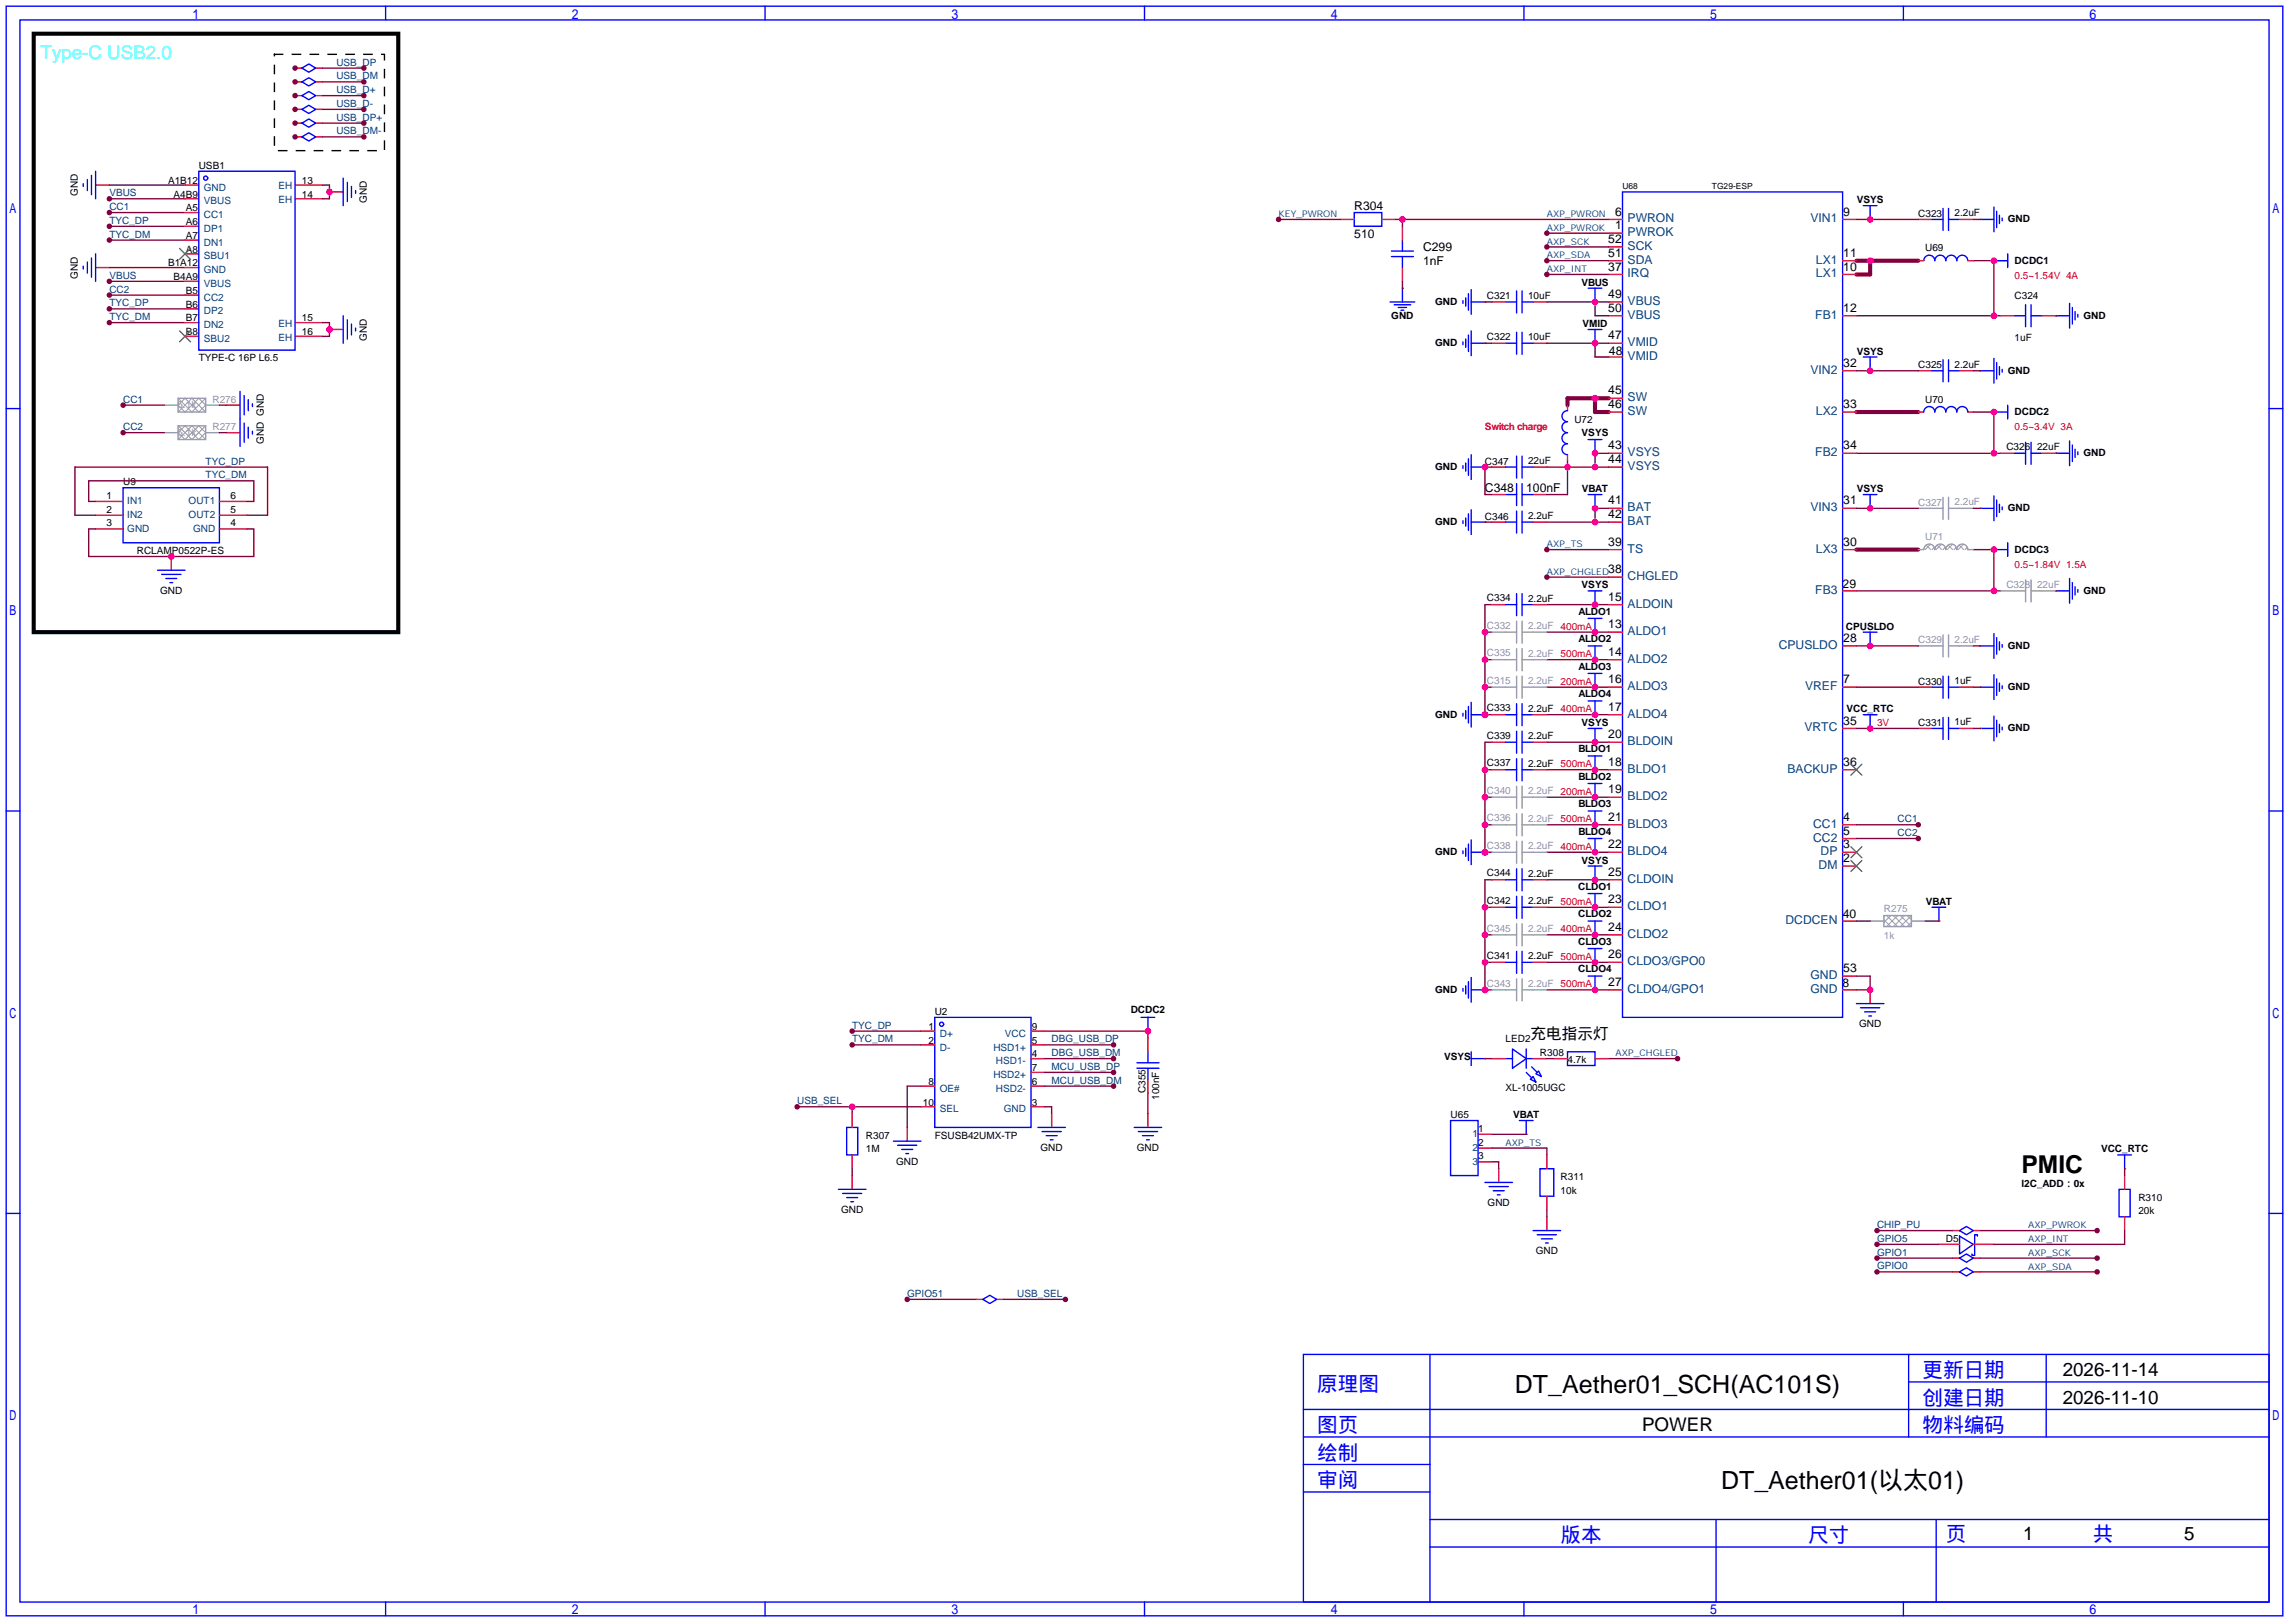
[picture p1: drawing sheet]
<svg xmlns="http://www.w3.org/2000/svg" width="423mm" height="299mm" viewBox="0 0 423 299" stroke-linecap="round" stroke-linejoin="round" font-family="sans-serif">
<defs><g id="words">
<g font-size="4.6">
<text x="279.7" y="257.2">DT_Aether01_SCH(AC101S)</text>
<text x="317.8" y="275">DT_Aether01(以太01)</text>
</g>
<text font-size="4.5" x="373.3" y="216.6">PMIC</text>
<g font-size="3.8" fill="#00f">
<text x="243.2" y="256.8">原理图</text>
<text x="355" y="254.3">更新日期</text>
<text x="355" y="259.3">创建日期</text>
<text x="243.2" y="269.5">绘制</text>
<text x="243.2" y="264.4">图页</text>
<text x="355" y="264.4">物料编码</text>
<text x="243.2" y="274.6">审阅</text>
<text x="288.2" y="284.7">版本</text>
<text x="333.9" y="284.7">尺寸</text>
<text x="359.3" y="284.5">页</text>
<text x="386.5" y="284.5">共</text>
</g>
<text font-size="3.5" fill="#0ff" x="7.5" y="10.8">Type-C USB2.0</text>
<g font-size="3.5">
<text x="380.9" y="254">2026-11-14</text>
<text x="380.9" y="259.1">2026-11-10</text>
<text x="303.2" y="264.2">POWER</text>
<text x="373.6" y="284.3">1</text>
<text x="403.3" y="284.3">5</text>
</g>
<text font-size="2.9" x="282.6" y="191.8">充电指示灯</text>
<g font-size="2.2">
<text x="250.1" y="38.8">R304</text>
<text x="298.2" y="39.8">6</text>
<text x="340.4" y="39.8">9</text>
<text x="250.1" y="43.9">510</text>
<text x="262.8" y="46.4">C299</text>
<text x="297" y="47.4">51</text>
<text x="297" y="44.9">52</text>
<text x="298.2" y="42.3">1</text>
<text x="340.4" y="47.4">11</text>
<text x="262.8" y="48.9">1nF</text>
<text x="297" y="50">37</text>
<text x="340.4" y="50">10</text>
<text x="297" y="55">49</text>
<text x="297" y="57.6">50</text>
<text x="340.4" y="57.6">12</text>
<text x="297" y="62.7">47</text>
<text x="297.1" y="65.5">48</text>
<text x="340.4" y="67.7">32</text>
<text x="297" y="72.8">45</text>
<text x="297" y="75.4">46</text>
<text x="340.4" y="75.4">33</text>
<text x="297" y="83">43</text>
<text x="340.4" y="83">34</text>
<text x="297" y="85.5">44</text>
<text x="274.2" y="90.9">C348</text>
<text x="281.8" y="90.9">100nF</text>
<text x="297" y="93.1">41</text>
<text x="297" y="95.7">42</text>
<text x="340.4" y="93.1">31</text>
<text x="297" y="100.8">39</text>
<text x="340.4" y="100.8">30</text>
<text x="297" y="105.8">38</text>
<text x="297" y="110.9">15</text>
<text x="340.2" y="108.6">29</text>
<text x="297" y="116">13</text>
<text x="340.4" y="118.5">28</text>
<text x="297" y="121.1">14</text>
<text x="297" y="126.2">16</text>
<text x="297" y="131.2">17</text>
<text x="340.4" y="126.2">7</text>
<text x="297" y="136.3">20</text>
<text x="340.4" y="133.8">35</text>
<text x="297" y="141.4">18</text>
<text x="340.4" y="141.4">36</text>
<text x="297" y="146.5">19</text>
<text x="297" y="151.6">21</text>
<text x="340.4" y="151.6">4</text>
<text x="340.4" y="154.1">5</text>
<text x="297" y="156.6">22</text>
<text x="297" y="161.7">25</text>
<text x="340.4" y="159.2">2</text>
<text x="340.4" y="156.6">3</text>
<text x="297" y="166.8">23</text>
<text x="297" y="171.9">24</text>
<text x="340.3" y="169.5">40</text>
<text x="297" y="177">26</text>
<text x="340.4" y="179.5">53</text>
<text x="297" y="182">27</text>
<text x="340.2" y="182.3">8</text>
</g>
<g font-size="2.2" fill="#004080">
<text x="300.5" y="41.1">PWRON</text>
<text x="334.3" y="41.1">VIN1</text>
<text x="300.5" y="43.6">PWROK</text>
<text x="300.5" y="46.1">SCK</text>
<text x="300.5" y="51.2">IRQ</text>
<text x="300.5" y="48.7">SDA</text>
<text x="335.3" y="51.2">LX1</text>
<text x="335.3" y="48.7">LX1</text>
<text x="300.5" y="56.3">VBUS</text>
<text x="300.5" y="58.8">VBUS</text>
<text x="335.2" y="58.8">FB1</text>
<text x="300.5" y="63.9">VMID</text>
<text x="300.5" y="66.5">VMID</text>
<text x="334.3" y="69">VIN2</text>
<text x="300.5" y="74.1">SW</text>
<text x="300.5" y="76.6">SW</text>
<text x="335.3" y="76.6">LX2</text>
<text x="300.5" y="84.2">VSYS</text>
<text x="300.5" y="86.8">VSYS</text>
<text x="335.2" y="84.2">FB2</text>
<text x="300.5" y="94.4">BAT</text>
<text x="334.3" y="94.4">VIN3</text>
<text x="300.5" y="96.9">BAT</text>
<text x="300.5" y="107.1">CHGLED</text>
<text x="300.5" y="102">TS</text>
<text x="335.3" y="102">LX3</text>
<text x="300.5" y="112.2">ALDOIN</text>
<text x="335.2" y="109.6">FB3</text>
<text x="300.5" y="117.3">ALDO1</text>
<text x="328.4" y="119.8">CPUSLDO</text>
<text x="300.5" y="122.3">ALDO2</text>
<text x="300.5" y="127.4">ALDO3</text>
<text x="333.3" y="127.4">VREF</text>
<text x="300.5" y="132.5">ALDO4</text>
<text x="300.5" y="137.6">BLDOIN</text>
<text x="333.2" y="135">VRTC</text>
<text x="300.5" y="142.7">BLDO1</text>
<text x="330.1" y="142.7">BACKUP</text>
<text x="300.5" y="147.7">BLDO2</text>
<text x="300.5" y="152.8">BLDO3</text>
<text x="334.8" y="152.8">CC1</text>
<text x="334.8" y="155.4">CC2</text>
<text x="300.5" y="157.9">BLDO4</text>
<text x="335.8" y="160.4">DM</text>
<text x="336.2" y="157.9">DP</text>
<text x="300.5" y="163">CLDOIN</text>
<text x="300.5" y="168.1">CLDO1</text>
<text x="300.5" y="173.1">CLDO2</text>
<text x="329.7" y="170.6">DCDCEN</text>
<text x="300.5" y="178.2">CLDO3/GPO0</text>
<text x="300.5" y="183.3">CLDO4/GPO1</text>
<text x="334.3" y="183.3">GND</text>
<text x="334.3" y="180.8">GND</text>
</g>
<g font-size="1.8" fill="#004080">
<text x="62.1" y="17.2">USB_D+</text>
<text x="62.1" y="14.7">USB_DM</text>
<text x="62.1" y="12.1">USB_DP</text>
<text x="62.1" y="22.3">USB_DP+</text>
<text x="62.1" y="19.7">USB_D-</text>
<text x="62.1" y="24.8">USB_DM-</text>
<text x="37.6" y="35.2">GND</text>
<text x="51.4" y="34.9">EH</text>
<text x="20.2" y="36.2">VBUS</text>
<text x="20.2" y="38.8">CC1</text>
<text x="20.2" y="41.3">TYC_DP</text>
<text x="37.6" y="40.3">CC1</text>
<text x="37.6" y="37.7">VBUS</text>
<text x="51.4" y="37.5">EH</text>
<text x="20.2" y="43.9">TYC_DM</text>
<text x="37.6" y="47.9">SBU1</text>
<text x="37.6" y="45.4">DN1</text>
<text x="37.6" y="42.8">DP1</text>
<text x="20.2" y="51.5">VBUS</text>
<text x="37.6" y="53">VBUS</text>
<text x="37.6" y="50.4">GND</text>
<text x="20.2" y="54">CC2</text>
<text x="20.2" y="56.6">TYC_DP</text>
<text x="20.2" y="59.1">TYC_DM</text>
<text x="37.6" y="58.1">DP2</text>
<text x="37.6" y="55.5">CC2</text>
<text x="37.6" y="63.1">SBU2</text>
<text x="37.6" y="60.6">DN2</text>
<text x="51.4" y="62.9">EH</text>
<text x="51.4" y="60.3">EH</text>
<text x="22.7" y="74.3">CC1</text>
<text x="22.7" y="79.4">CC2</text>
<text x="38" y="88.3">TYC_DM</text>
<text x="38" y="85.8">TYC_DP</text>
<text x="23.5" y="93.1">IN1</text>
<text x="23.5" y="95.7">IN2</text>
<text x="34.8" y="95.7">OUT2</text>
<text x="34.8" y="93.1">OUT1</text>
<text x="23.5" y="98.2">GND</text>
<text x="35.6" y="98.2">GND</text>
<text x="350.4" y="151.8">CC1</text>
<text x="350.4" y="154.4">CC2</text>
<text x="157.4" y="189.9">TYC_DP</text>
<text x="173.5" y="191.4">D+</text>
<text x="185.5" y="191.4">VCC</text>
<text x="157.4" y="192.5">TYC_DM</text>
<text x="173.5" y="194">D-</text>
<text x="183.4" y="194">HSD1+</text>
<text x="183.9" y="196.5">HSD1-</text>
<text x="194.2" y="192.5">DBG_USB_DP</text>
<text x="194.2" y="195">DBG_USB_DM</text>
<text x="194.2" y="197.5">MCU_USB_DP</text>
<text x="147.2" y="203.9">USB_SEL</text>
<text x="173.5" y="201.6">OE#</text>
<text x="183.4" y="199">HSD2+</text>
<text x="183.9" y="201.6">HSD2-</text>
<text x="194.2" y="200.1">MCU_USB_DM</text>
<text x="173.5" y="205.4">SEL</text>
<text x="185.3" y="205.4">GND</text>
<text x="271.9" y="210">1</text>
<text x="271.9" y="212.5">2</text>
<text x="271.9" y="215.1">3</text>
<text x="346.6" y="226.7">CHIP_PU</text>
<text x="346.6" y="231.8">GPIO1</text>
<text x="346.6" y="229.3">GPIO5</text>
<text x="167.5" y="239.4">GPIO51</text>
<text x="187.8" y="239.4">USB_SEL</text>
<text x="346.6" y="234.4">GPIO0</text>
</g>
<g font-size="1.8">
<text x="31" y="33.9">A1B12</text>
<text x="36.7" y="31.2">USB1</text>
<text x="55.8" y="33.9">13</text>
<text x="14.4" y="36.2" transform="rotate(-90 14.4 36.2)">GND</text>
<text x="32.1" y="36.5">A4B9</text>
<text x="34.3" y="41.6">A6</text>
<text x="34.3" y="39">A5</text>
<text x="55.8" y="36.5">14</text>
<text x="67.7" y="37.5" transform="rotate(-90 67.7 37.5)">GND</text>
<text x="342.8" y="37.5">VSYS</text>
<text x="354.2" y="40.1">C323</text>
<text x="360.9" y="40">2.2uF</text>
<text x="370.7" y="41.1">GND</text>
<text x="34.3" y="46.6">A8</text>
<text x="34.3" y="44.1">A7</text>
<text x="355.5" y="46.4">U69</text>
<text x="14.4" y="51.5" transform="rotate(-90 14.4 51.5)">GND</text>
<text x="31" y="49.2">B1A12</text>
<text x="32.1" y="51.7">B4A9</text>
<text x="292" y="52.8">VBUS</text>
<text x="372" y="48.7">DCDC1</text>
<text x="34.3" y="59.3">B7</text>
<text x="34.3" y="56.8">B6</text>
<text x="34.3" y="54.3">B5</text>
<text x="55.8" y="59.3">15</text>
<text x="256.9" y="58.8">GND</text>
<text x="265" y="56.3">GND</text>
<text x="274.6" y="55.2">C321</text>
<text x="282.1" y="55.2">10uF</text>
<text x="372" y="55.3">C324</text>
<text x="384.7" y="58.8">GND</text>
<text x="34.3" y="61.9">B8</text>
<text x="55.8" y="61.9">16</text>
<text x="67.7" y="62.9" transform="rotate(-90 67.7 62.9)">GND</text>
<text x="265" y="63.9">GND</text>
<text x="274.6" y="62.8">C322</text>
<text x="282.1" y="62.8">10uF</text>
<text x="292.2" y="60.4">VMID</text>
<text x="342.8" y="65.5">VSYS</text>
<text x="372" y="62.9">1uF</text>
<text x="36.7" y="66.7">TYPE-C 16P L6.5</text>
<text x="354.2" y="68">C325</text>
<text x="360.9" y="67.9">2.2uF</text>
<text x="370.7" y="69">GND</text>
<text x="355.5" y="74.3">U70</text>
<text x="372" y="76.6">DCDC2</text>
<text x="48.7" y="81.9" transform="rotate(-90 48.7 81.9)">GND GND</text>
<text x="290.7" y="78.2">U72</text>
<text x="292" y="80.4">VSYS</text>
<text x="370.5" y="83.1">C326</text>
<text x="376.1" y="83.1">22uF</text>
<text x="22.7" y="89.6">U9</text>
<text x="265" y="86.8">GND</text>
<text x="274.2" y="85.8">C347</text>
<text x="282.1" y="85.7">22uF</text>
<text x="384.7" y="84.2">GND</text>
<text x="19.7" y="92.1">1</text>
<text x="19.7" y="94.7">2</text>
<text x="42.5" y="94.7">5</text>
<text x="42.5" y="92.1">6</text>
<text x="274.2" y="95.9">C346</text>
<text x="282.1" y="95.8">2.2uF</text>
<text x="292.1" y="90.9">VBAT</text>
<text x="342.8" y="90.9">VSYS</text>
<text x="370.7" y="94.4">GND</text>
<text x="19.7" y="97.2">3</text>
<text x="42.5" y="97.2">4</text>
<text x="265" y="96.9">GND</text>
<text x="25.3" y="102.3">RCLAMP0522P-ES</text>
<text x="372" y="102">DCDC3</text>
<text x="29.6" y="109.6">GND</text>
<text x="274.6" y="111">C334</text>
<text x="282.1" y="111.1">2.2uF</text>
<text x="291.5" y="113.5">ALDO1</text>
<text x="292" y="108.6">VSYS</text>
<text x="384.7" y="109.6">GND</text>
<text x="291.5" y="118.5">ALDO2</text>
<text x="340.8" y="116.3">CPUSLDO</text>
<text x="370.7" y="119.8">GND</text>
<text x="291.5" y="123.6">ALDO3</text>
<text x="274.6" y="131.3">C333</text>
<text x="282.1" y="131.4">2.2uF 400mA</text>
<text x="291.5" y="128.7">ALDO4</text>
<text x="341" y="131.5">VCC_RTC</text>
<text x="354.2" y="126.4">C330</text>
<text x="360.9" y="126.3">1uF</text>
<text x="370.7" y="127.4">GND</text>
<text x="265" y="132.5">GND</text>
<text x="274.6" y="136.4">C339</text>
<text x="282.1" y="136.5">2.2uF</text>
<text x="292" y="134">VSYS</text>
<text x="354.2" y="134">C331</text>
<text x="360.9" y="133.9">1uF</text>
<text x="370.7" y="135">GND</text>
<text x="274.6" y="141.5">C337</text>
<text x="282.1" y="141.6">2.2uF 500mA</text>
<text x="291.5" y="138.9">BLDO1</text>
<text x="291.5" y="143.9">BLDO2</text>
<text x="291.5" y="149">BLDO3</text>
<text x="291.5" y="154.1">BLDO4</text>
<text x="265" y="157.9">GND</text>
<text x="274.6" y="161.8">C344</text>
<text x="282.1" y="161.9">2.2uF</text>
<text x="292" y="159.4">VSYS</text>
<text x="274.6" y="166.9">C342</text>
<text x="282.1" y="167">2.2uF 500mA</text>
<text x="291.4" y="164.3">CLDO1</text>
<text x="355.6" y="167.1">VBAT</text>
<text x="291.4" y="169.3">CLDO2</text>
<text x="274.6" y="177.1">C341</text>
<text x="282.1" y="177.1">2.2uF 500mA</text>
<text x="291.4" y="174.4">CLDO3</text>
<text x="291.4" y="179.5">CLDO4</text>
<text x="265" y="183.3">GND</text>
<text x="171.4" y="190.1">1</text>
<text x="172.6" y="187.4">U2</text>
<text x="190.5" y="190.1">9</text>
<text x="208.8" y="187.1">DCDC2</text>
<text x="343.3" y="189.7">GND</text>
<text x="171.4" y="192.7">2</text>
<text x="190.5" y="192.7">5</text>
<text x="190.5" y="195.2">4</text>
<text x="190.5" y="197.8">7</text>
<text x="266.6" y="195.8">VSYS</text>
<text x="278" y="192.5">LED2</text>
<text x="284.4" y="195">R308</text>
<text x="289.4" y="196.3">4.7k</text>
<text x="171.4" y="200.3">8</text>
<text x="190.5" y="200.3">6</text>
<text x="211.5" y="201.8" transform="rotate(-90 211.5 201.8)">C355</text>
<text x="214" y="203.1" transform="rotate(-90 214 203.1)">100nF</text>
<text x="278" y="201.3">XL-1005UGC</text>
<text x="170.4" y="204.1">10</text>
<text x="190.5" y="204.1">3</text>
<text x="267.8" y="206.4">U65</text>
<text x="272.9" y="209">1</text>
<text x="279.4" y="206.4">VBAT</text>
<text x="159.9" y="210.2">R307</text>
<text x="159.9" y="212.8">1M</text>
<text x="165.5" y="215.1">GND</text>
<text x="172.6" y="210.2">FSUSB42UMX-TP</text>
<text x="192.1" y="212.5">GND</text>
<text x="209.9" y="212.5">GND</text>
<text x="272.9" y="211.5">2</text>
<text x="272.9" y="214">3</text>
<text x="387.9" y="212.8">VCC_RTC</text>
<text x="288.2" y="217.9">R311</text>
<text x="288.2" y="220.4">10k</text>
<text x="373.3" y="219.1">I2C_ADD：0x</text>
<text x="394.8" y="221.7">R310</text>
<text x="155.3" y="223.9">GND</text>
<text x="274.7" y="222.7">GND</text>
<text x="394.8" y="224.2">20k</text>
<text x="283.6" y="231.6">GND</text>
<text x="359.3" y="229.3">D5</text>
</g>
<g font-size="1.8" fill="#f00">
<text x="372" y="51.5">0.5~1.54V 4A</text>
<text x="274.2" y="79.4">Switch charge</text>
<text x="372" y="79.4">0.5~3.4V 3A</text>
<text x="372" y="104.8">0.5~1.84V 1.5A</text>
<text x="346.6" y="134">3V</text>
</g>
<g font-size="1.8" fill="#999">
<text x="32.8" y="75.4">5.1k</text>
<text x="39.2" y="74.3">R276</text>
<text x="32.8" y="80.4">5.1k</text>
<text x="39.2" y="79.4">R277</text>
<text x="354.2" y="93.4">C327</text>
<text x="360.9" y="93.3">2.2uF</text>
<text x="355.5" y="99.7">U71</text>
<text x="370.5" y="108.5">C328</text>
<text x="376.1" y="108.5">22uF</text>
<text x="274.6" y="116.1">C332</text>
<text x="282.1" y="116.2">2.2uF 400mA</text>
<text x="354.2" y="118.8">C329</text>
<text x="360.9" y="118.7">2.2uF</text>
<text x="274.6" y="121.2">C335</text>
<text x="282.1" y="121.2">2.2uF 500mA</text>
<text x="274.6" y="126.3">C315</text>
<text x="282.1" y="126.3">2.2uF 200mA</text>
<text x="274.6" y="146.6">C340</text>
<text x="282.1" y="146.6">2.2uF 200mA</text>
<text x="274.6" y="151.7">C336</text>
<text x="282.1" y="151.7">2.2uF 500mA</text>
<text x="274.6" y="156.7">C338</text>
<text x="282.1" y="156.8">2.2uF 400mA</text>
<text x="274.6" y="172">C345</text>
<text x="282.1" y="172">2.2uF 400mA</text>
<text x="347.9" y="168.3">R275</text>
<text x="347.9" y="173.4">1k</text>
<text x="274.6" y="182.1">C343</text>
<text x="282.1" y="182.2">2.2uF 500mA</text>
</g>
<g font-size="1.7" fill="#004080">
<text x="236.1" y="40.1">KEY_PWRON</text>
<text x="285.6" y="40.1">AXP_PWRON</text>
<text x="285.6" y="47.7">AXP_SDA</text>
<text x="285.6" y="45.2">AXP_SCK</text>
<text x="285.6" y="42.6">AXP_PWROK</text>
<text x="285.6" y="50.2">AXP_INT</text>
<text x="285.6" y="101">AXP_TS</text>
<text x="285.6" y="106.1">AXP_CHGLED</text>
<text x="298.3" y="195">AXP_CHGLED</text>
<text x="278" y="211.5">AXP_TS</text>
<text x="374.5" y="226.8">AXP_PWROK</text>
<text x="374.5" y="231.9">AXP_SCK</text>
<text x="374.5" y="229.3">AXP_INT</text>
<text x="374.5" y="234.4">AXP_SDA</text>
</g>
<g font-size="1.6">
<text x="299.6" y="35">U68</text>
<text x="316.1" y="35">TG29-ESP</text>
</g>
</g></defs>
<g fill="none" stroke="#00f" stroke-width=".25">
<path d="M1.1 1.1h420.4v297.2h-420.4zM3.7 3.7h415.3v292.1h-415.3zM71.2 1.1v2.6M141.3 1.1v2.6M211.3 1.1v2.6M281.4 1.1v2.6M351.5 1.1v2.6M344 38h2.6M345.3 38v2.5M368.2 38.2v4.6M368.7 39v3M369.2 39.8v1.5"/>
<path d="M256.7 55.8h4.5M257.4 56.3h3.1M258.2 56.8h1.5M258.7 57.3h.5M259 53.2v2.6M270.1 55.5v.5M270.6 55v1.5M271.1 54.2v3.1M271.7 53.5v4.5M271.7 55.8h2.5M293.2 53.2h2.6M294.5 53.2v2.6"/>
<path d="M365.6 40.5h2.6M368.2 48.1h2.5M369.7 40.3v.5M370.7 46.9v2.5M379.6 58.3h2.5M382.1 56v4.6M382.7 56.8v3M383.2 57.5v1.6M383.7 58v.5M1.1 75.4h2.6M270.1 63.1v.5M270.6 62.6v1.5"/>
<path d="M271.1 61.8v3.1M271.7 61.1v4.6M271.7 63.4h2.5M293.2 60.8h2.6M294.5 60.8v2.6M344 65.9h2.6M345.3 65.9v2.6M365.6 68.5h2.6M368.2 76.1h2.5M368.2 66.2v4.5M368.7 66.9v3.1M369.2 67.7v1.5"/>
<path d="M369.7 68.2v.5M370.7 74.8v2.5M419 75.4h2.5M293.2 91.3h2.6M293.2 81.2h2.6M294.5 81.2v2.5M294.5 91.3v2.6M344 91.3h2.6M345.3 91.3v2.6M365.6 93.9h2.6M368.2 91.6v4.5M368.7 92.3v3.1"/>
<path d="M369.2 93.1v1.5M369.7 93.6v.5M379.6 83.7h2.5M382.1 81.4v4.6M382.7 82.2v3M383.2 82.9v1.6M383.7 83.4v.5M293.2 109.1h2.6M293.2 119.3h2.6M293.2 114.2h2.6M294.5 109.1v2.5M294.5 114.2v2.5"/>
<path d="M294.5 119.3v2.5M344 116.7h2.6M345.3 116.7v2.6M365.6 119.3h2.6M368.2 101.5h2.5M368.2 117v4.5M368.7 117.7v3.1M369.2 118.5v1.5M369.7 119v.5M370.7 100.2v2.5M379.6 109.1h2.5M382.1 106.8v4.6"/>
<path d="M382.7 107.6v3M383.2 108.3v1.6M383.7 108.8v.5M293.2 134.5h2.6M293.2 139.6h2.6M293.2 124.3h2.6M294.5 124.3v2.6M294.5 134.5v2.5M294.5 139.6v2.5M344 132h2.6M345.3 132v2.5M365.6 126.9h2.6"/>
<path d="M365.6 134.5h2.6M368.2 124.6v4.6M368.2 132.2v4.6M368.7 125.3v3.1M368.7 133v3M369.2 126.1v1.5M369.2 133.7v1.6M369.7 126.6v.5M369.7 134.2v.5M1.1 149.7h2.6M293.2 149.7h2.6M293.2 159.9h2.6"/>
<path d="M293.2 144.7h2.6M294.5 144.7v2.5M294.5 149.7v2.6M294.5 159.9v2.5M419 149.7h2.5M293.2 165h2.6M293.2 170.1h2.6M293.2 175.1h2.6M294.5 165v2.5M294.5 170.1v2.5M294.5 175.1v2.6M356.7 167.5h2.6"/>
<path d="M358 167.5v2.6M210.7 187.8h2.5M212 187.8v2.6M271.7 195.5h2.5M271.7 194.2v2.5M280.5 206.9h2.6M281.8 206.9v2.5M391 213.2h2.6M392.3 213.2v2.6M1.1 224h2.6M419 224h2.5M240.7 250.1h178.3v45.7h-178.3z"/>
<path d="M264 250.1v45.7M352.4 250.1v15.2M352.4 255.1h66.6M377.8 250.1v15.2M240.7 270.4h23.3M240.7 265.3h178.3M240.7 275.5h23.3M240.7 260.2h178.3M71.2 295.8v2.5M141.3 295.8v2.5M211.3 295.8v2.5M264 285.6h155"/>
<path d="M264 280.5h155M281.4 295.8v2.5M316.9 280.5v15.3M351.5 295.8v2.5M357.5 280.5v15.3"/>
</g>
<g fill="none" stroke="#f00" stroke-width=".25">
<path d="M259 53.2h.1M274.2 55.8h.1M294.5 55.8h.1M345.3 40.5h.1M365.6 40.5h.1M368.2 48.1h.1M379.6 58.3h.1M274.2 63.4h.1M294.5 63.4h.1M345.3 68.5h.1M365.6 68.5h.1M368.2 76.1h.1"/>
<path d="M294.5 83.7h.1M294.5 93.9h.1M345.3 93.9h.1M365.6 93.9h.1M379.6 83.7h.1M294.5 111.6h.1M294.5 116.7h.1M345.3 119.3h.1M365.6 119.3h.1M368.2 101.5h.1M379.6 109.1h.1M294.5 137h.1"/>
<path d="M294.5 121.8h.1M294.5 126.9h.1M345.3 134.5h.1M365.6 126.9h.1M365.6 134.5h.1M294.5 142.1h.1M294.5 147.2h.1M294.5 152.3h.1M294.5 162.4h.1M294.5 167.5h.1M294.5 172.6h.1M294.5 177.7h.1"/>
<path d="M358 170.1h.1M212 190.4h.1M274.2 195.5h.1M281.8 209.4h.1M392.3 215.8h.1"/>
</g>
<path d="M342.8 48.1h11.4M345.3 48.1v2.6h-2.5M342.8 76.1h11.4M342.8 101.5h11.4" fill="none" stroke="#800040" stroke-width=".76"/>
<circle cx="345.3" cy="48.1" r=".63" fill="#f0f"/>
<path d="M342.8 58.3h26.6M364.4 48.1h3.8v10.2" fill="none" stroke="#800040" stroke-width=".25"/>
<g fill="#f0f">
<circle cx="368.2" cy="48.1" r=".63"/>
<circle cx="368.2" cy="58.3" r=".63"/>
</g>
<path d="M364.4 76.1h3.8v7.6M342.8 83.7h26.6" fill="none" stroke="#800040" stroke-width=".25"/>
<g fill="#f0f">
<circle cx="368.2" cy="83.7" r=".63"/>
<circle cx="368.2" cy="76.1" r=".63"/>
</g>
<path d="M342.8 109.1h26.6M364.4 101.5h3.8v7.6" fill="none" stroke="#800040" stroke-width=".25"/>
<g fill="#f0f">
<circle cx="368.2" cy="101.5" r=".63"/>
<circle cx="368.2" cy="109.1" r=".63"/>
</g>
<path d="M379.6 58.3h.1M379.6 83.7h.1M285.6 111.6h11.5M379.6 109.1h.1" fill="none" stroke="#800040" stroke-width=".25"/>
<circle cx="294.5" cy="111.6" r=".63" fill="#f0f"/>
<path d="M285.6 137h11.5" fill="none" stroke="#800040" stroke-width=".25"/>
<circle cx="294.5" cy="137" r=".63" fill="#f0f"/>
<path d="M285.6 162.4h11.5" fill="none" stroke="#800040" stroke-width=".25"/>
<circle cx="294.5" cy="162.4" r=".63" fill="#f0f"/>
<path d="M285.6 116.7h11.5" fill="none" stroke="#800040" stroke-width=".25"/>
<circle cx="294.5" cy="116.7" r=".63" fill="#f0f"/>
<path d="M285.6 167.5h11.5" fill="none" stroke="#800040" stroke-width=".25"/>
<circle cx="294.5" cy="167.5" r=".63" fill="#f0f"/>
<path d="M285.6 142.1h11.5" fill="none" stroke="#800040" stroke-width=".25"/>
<circle cx="294.5" cy="142.1" r=".63" fill="#f0f"/>
<path d="M285.6 121.8h11.5" fill="none" stroke="#800040" stroke-width=".25"/>
<circle cx="294.5" cy="121.8" r=".63" fill="#f0f"/>
<path d="M285.6 172.6h11.5" fill="none" stroke="#800040" stroke-width=".25"/>
<circle cx="294.5" cy="172.6" r=".63" fill="#f0f"/>
<path d="M285.6 147.2h11.5" fill="none" stroke="#800040" stroke-width=".25"/>
<circle cx="294.5" cy="147.2" r=".63" fill="#f0f"/>
<path d="M285.6 177.7h11.5" fill="none" stroke="#800040" stroke-width=".25"/>
<circle cx="294.5" cy="177.7" r=".63" fill="#f0f"/>
<path d="M285.6 126.9h11.5" fill="none" stroke="#800040" stroke-width=".25"/>
<circle cx="294.5" cy="126.9" r=".63" fill="#f0f"/>
<path d="M285.6 152.3h11.5" fill="none" stroke="#800040" stroke-width=".25"/>
<circle cx="294.5" cy="152.3" r=".63" fill="#f0f"/>
<path d="M274.2 116.7h1.3M275.5 111.6h-1.3v20.4h1.3M274.2 126.9h1.3M274.2 121.8h1.3" fill="none" stroke="#800040" stroke-width=".25"/>
<g fill="#f0f">
<circle cx="274.2" cy="132" r=".63"/>
<circle cx="274.2" cy="126.9" r=".63"/>
<circle cx="274.2" cy="121.8" r=".63"/>
<circle cx="274.2" cy="116.7" r=".63"/>
</g>
<path d="M274.2 167.5h1.3M274.2 172.6h1.3M274.2 177.7h1.3M275.5 162.4h-1.3v20.4h1.3" fill="none" stroke="#800040" stroke-width=".25"/>
<g fill="#f0f">
<circle cx="274.2" cy="167.5" r=".63"/>
<circle cx="274.2" cy="172.6" r=".63"/>
<circle cx="274.2" cy="177.7" r=".63"/>
<circle cx="274.2" cy="182.8" r=".63"/>
</g>
<path d="M275.5 137h-1.3v20.4h1.3M274.2 142.1h1.3M274.2 147.2h1.3M274.2 152.3h1.3" fill="none" stroke="#800040" stroke-width=".25"/>
<g fill="#f0f">
<circle cx="274.2" cy="142.1" r=".63"/>
<circle cx="274.2" cy="147.2" r=".63"/>
<circle cx="274.2" cy="152.3" r=".63"/>
<circle cx="274.2" cy="157.4" r=".63"/>
</g>
<g fill="none" stroke="#999" stroke-width=".25">
<path d="M354.2 93.9h4.6M358.8 91.8v4.1M359.8 91.8v4.1M359.8 93.9h4.6M280 119.8v4M281.1 119.8v4M354.2 119.3h4.6M358.8 117.2v4.1M359.8 119.3h4.6M359.8 117.2v4.1M275.5 121.8h4.5M281.1 121.8h4.5"/>
<path d="M275.5 147.2h4.5M280 145.2v4M281.1 145.2v4M281.1 147.2h4.5M275.5 172.6h4.5M280 170.6v4M281.1 172.6h4.5M281.1 170.6v4"/>
</g>
<g fill="none" stroke="#00f" stroke-width=".25">
<path d="M358.8 38.5v4M359.8 38.5v4M356.7 40.5h2.1M359.8 40.5h2M356.7 68.5h2.1M358.8 66.4v4.1M359.8 66.4v4.1M359.8 68.5h2M270.1 86v.5M270.6 85.5v1.5M271.1 84.7v3.1M271.7 86.2h2.5"/>
<path d="M271.7 83.9v4.6M278 96.4h2M280 94.4v4M281.1 96.4h2M281.1 94.4v4M278 111.6h2M280 109.6v4.1M281.1 109.6v4.1M281.1 111.6h2M278 137h2M280 135v4.1M281.1 135v4.1"/>
<path d="M281.1 137h2M356.7 126.9h2.1M356.7 134.5h2.1M358.8 124.8v4.1M358.8 132.5v4M359.8 126.9h2M359.8 124.8v4.1M359.8 132.5v4M359.8 134.5h2M278 162.4h2M280 160.4v4.1M281.1 160.4v4.1"/>
<path d="M281.1 162.4h2M181.5 239.9l1.3-.8 1.2 .8-1.2 .8zM361.8 232.3l1.3-.8 1.3 .8-1.3 .7zM361.8 234.8l1.3-.7 1.3 .7-1.3 .8zM361.8 227.2l1.3-.8 1.3 .8-1.3 .8z"/>
</g>
<g fill="none" stroke="#f00" stroke-width=".25">
<path d="M354.2 40.5h2.5M361.8 40.5h2.6M354.2 68.5h2.5M361.8 68.5h2.6M274.2 86.2h.1M275.5 96.4h2.5M283.1 96.4h2.5M275.5 111.6h2.5M283.1 111.6h2.5M275.5 137h2.5M283.1 137h2.5M354.2 126.9h2.5"/>
<path d="M354.2 134.5h2.5M361.8 126.9h2.6M361.8 134.5h2.6M275.5 162.4h2.5M283.1 162.4h2.5M180.2 239.9h1.3M184 239.9h1.3M360.6 232.3h1.2M360.6 234.8h1.2M360.6 227.2h1.2M364.4 232.3h1.2M364.4 234.8h1.2"/>
<path d="M364.4 227.2h1.2"/>
</g>
<path d="M294.5 73.5v2.6h2.6M297.1 73.5h-7.7v1.3" fill="none" stroke="#800040" stroke-width=".76"/>
<circle cx="294.5" cy="73.5" r=".63" fill="#f0f"/>
<path d="M293.2 129.4h2.6M294.5 129.4v2.6M293.2 154.8h2.6M294.5 154.8v2.6M293.2 180.2h2.6M294.5 180.2v2.6" fill="none" stroke="#00f" stroke-width=".25"/>
<path d="M294.5 132h.1M294.5 157.4h.1M294.5 182.8h.1" fill="none" stroke="#f00" stroke-width=".25"/>
<path d="M285.6 182.8h11.5" fill="none" stroke="#800040" stroke-width=".25"/>
<circle cx="294.5" cy="182.8" r=".63" fill="#f0f"/>
<path d="M285.6 157.4h11.5" fill="none" stroke="#800040" stroke-width=".25"/>
<circle cx="294.5" cy="157.4" r=".63" fill="#f0f"/>
<path d="M285.6 132h11.5" fill="none" stroke="#800040" stroke-width=".25"/>
<circle cx="294.5" cy="132" r=".63" fill="#f0f"/>
<path d="M270.1 96.1v.5M270.6 95.6v1.6M271.1 94.9v3M271.7 96.4h2.5M271.7 94.1v4.6M270.1 182.5v.5M270.6 182v1.5M271.1 181.2v3.1M271.7 180.5v4.5M271.7 182.8h2.5" fill="none" stroke="#00f" stroke-width=".25"/>
<path d="M274.2 96.4h.1M274.2 182.8h.1" fill="none" stroke="#f00" stroke-width=".25"/>
<circle cx="274.2" cy="182.8" r=".63" fill="#f0f"/>
<path d="M270.1 157.1v.5M270.6 156.6v1.5M271.1 155.8v3.1M271.7 157.4h2.5M271.7 155.1v4.5" fill="none" stroke="#00f" stroke-width=".25"/>
<path d="M274.2 157.4h.1" fill="none" stroke="#f00" stroke-width=".25"/>
<circle cx="274.2" cy="157.4" r=".63" fill="#f0f"/>
<path d="M270.1 131.7v.5M270.6 131.2v1.5M271.1 130.4v3.1M271.7 132h2.5M271.7 129.7v4.5" fill="none" stroke="#00f" stroke-width=".25"/>
<path d="M274.2 132h.1" fill="none" stroke="#f00" stroke-width=".25"/>
<circle cx="274.2" cy="132" r=".63" fill="#f0f"/>
<g fill="none" stroke="#00f" stroke-width=".25">
<path d="M278 55.8h2M280 53.7v4.1M281.1 53.7v4.1M281.1 55.8h2M278 63.4h2M280 61.3v4.1M281.1 61.3v4.1M281.1 63.4h2M278 86.2h2M280 84.2v4.1M281.1 84.2v4.1M281.1 86.2h2"/>
<path d="M372 83.7h2M374 81.7v4M375 83.7h2.1M375 81.7v4"/>
</g>
<path d="M275.5 55.8h2.5M283.1 55.8h2.5M275.5 63.4h2.5M283.1 63.4h2.5M275.5 86.2h2.5M283.1 86.2h2.5M369.4 83.7h2.6M377.1 83.7h2.5" fill="none" stroke="#f00" stroke-width=".25"/>
<path d="M369.4 109.1h4.6M374 107.1v4M375 109.1h4.6M375 107.1v4" fill="none" stroke="#999" stroke-width=".25"/>
<path d="M365.6 232.3h21.6" fill="none" stroke="#800040" stroke-width=".25"/>
<circle cx="387.2" cy="232.3" r=".51" fill="#800040"/>
<path d="M365.6 234.8h21.6" fill="none" stroke="#800040" stroke-width=".25"/>
<circle cx="387.2" cy="234.8" r=".51" fill="#800040"/>
<path d="M297.1 195.5h12.7" fill="none" stroke="#800040" stroke-width=".25"/>
<circle cx="309.8" cy="195.5" r=".51" fill="#800040"/>
<g fill="none" stroke="#999" stroke-width=".25">
<path d="M275.5 116.7h4.5M280 114.7v4M281.1 114.7v4M281.1 116.7h4.5M275.5 126.9h4.5M280 124.8v4.1M281.1 124.8v4.1M281.1 126.9h4.5M275.5 157.4h4.5M275.5 152.3h4.5M280 150.2v4.1M280 155.3v4.1"/>
<path d="M281.1 157.4h4.5M281.1 150.2v4.1M281.1 155.3v4.1M281.1 152.3h4.5M275.5 182.8h4.5M280 180.7v4.1M281.1 180.7v4.1M281.1 182.8h4.5"/>
</g>
<g fill="none" stroke="#00f" stroke-width=".25">
<path d="M22.7 90h17.8v10.2h-17.8zM278 132h2M280 129.9v4.1M281.1 132h2M281.1 129.9v4.1M278 142.1h2M280 140.1v4M281.1 140.1v4M281.1 142.1h2M278 167.5h2M278 177.7h2M280 165.5v4"/>
<path d="M280 175.6v4.1M281.1 165.5v4M281.1 175.6v4.1M281.1 167.5h2M281.1 177.7h2M209.9 197.2h4.1M209.9 196.2h4.1M212 194.2v2M212 197.2v2.1M289.4 194.2h5.1v2.5h-5.1zM284.4 215.8h2.5v5.1h-2.5z"/>
</g>
<g fill="none" stroke="#f00" stroke-width=".25">
<path d="M17.7 92.6h5M17.7 95.1h5M17.7 97.7h5M40.5 92.6h5.1M40.5 95.1h5.1M40.5 97.7h5.1M275.5 132h2.5M283.1 132h2.5M275.5 142.1h2.5M283.1 142.1h2.5M275.5 167.5h2.5M275.5 177.7h2.5"/>
<path d="M283.1 167.5h2.5M283.1 177.7h2.5M212 191.6v2.6M212 199.3v2.5M286.9 195.5h2.5M294.5 195.5h2.6M285.6 213.2v2.6M285.6 220.9v2.5"/>
</g>
<path d="M20.2 36.7h14" fill="none" stroke="#800040" stroke-width=".25"/>
<circle cx="20.2" cy="36.7" r=".51" fill="#800040"/>
<path d="M20.2 51.9h14" fill="none" stroke="#800040" stroke-width=".25"/>
<circle cx="20.2" cy="51.9" r=".51" fill="#800040"/>
<path d="M17.7 34.2h2.5M60.8 35.4h2.6M17.7 49.4h2.5M41.8 79.9h2.5M41.8 74.8h2.5M60.8 60.8h2.6M31.6 102.7v2.6" fill="none" stroke="#f00" stroke-width=".25"/>
<g fill="none" stroke="#00f" stroke-width=".25">
<path d="M15.4 33.9v.5M16.1 33.1v2.1M16.9 32.4v3.5M17.7 31.6v5.1M63.4 32.9v5.1M64.1 33.7v3.5M64.9 34.4v2M65.7 35.2v.5M15.4 49.1v.6M16.1 48.4v2M16.9 47.6v3.6M17.7 46.9v5"/>
<path d="M63.4 58.3v5.1M64.1 59.1v3.5M64.9 59.8v2M44.3 72.3v10.1M45.1 73v3.6M45.1 78.1v3.6M45.8 73.8v2M45.8 78.9v2M46.6 74.5v.6M46.6 79.6v.5M65.7 60.6v.5M29.1 105.3h5.1"/>
<path d="M29.8 106h3.6M30.6 106.8h2M31.4 107.6h.5"/>
</g>
<path d="M20.2 34.2h14M20.2 49.4h14M20.2 54.5h14" fill="none" stroke="#800040" stroke-width=".25"/>
<circle cx="20.2" cy="54.5" r=".51" fill="#800040"/>
<path d="M20.2 39.2h14" fill="none" stroke="#800040" stroke-width=".25"/>
<circle cx="20.2" cy="39.2" r=".51" fill="#800040"/>
<path d="M20.2 41.8h14" fill="none" stroke="#800040" stroke-width=".25"/>
<circle cx="20.2" cy="41.8" r=".51" fill="#800040"/>
<path d="M20.2 57h14" fill="none" stroke="#800040" stroke-width=".25"/>
<circle cx="20.2" cy="57" r=".51" fill="#800040"/>
<path d="M20.2 44.3h14" fill="none" stroke="#800040" stroke-width=".25"/>
<circle cx="20.2" cy="44.3" r=".51" fill="#800040"/>
<path d="M20.2 59.6h14" fill="none" stroke="#800040" stroke-width=".25"/>
<circle cx="20.2" cy="59.6" r=".51" fill="#800040"/>
<path d="M6.2 6.2h67.3v110.5h-67.3z" fill="none" stroke="#000" stroke-width=".76"/>
<path d="M365.6 227.2h21.6" fill="none" stroke="#800040" stroke-width=".25"/>
<circle cx="387.2" cy="227.2" r=".51" fill="#800040"/>
<path d="M346.6 227.2h14" fill="none" stroke="#800040" stroke-width=".25"/>
<circle cx="346.6" cy="227.2" r=".51" fill="#800040"/>
<g fill="none" stroke="#00f" stroke-width=".25">
<path d="M172.6 187.8h17.8v20.4h-17.8zM267.8 206.9h5.1v10.1h-5.1zM274.2 218.3h5.1M275 219.1h3.5M275.7 219.8h2M276.5 220.6h.5M283.1 227.2h5.1M283.8 228h3.6M284.6 228.7h2M285.4 229.5h.5"/>
<circle cx="173.9" cy="189.1" r=".38"/>
</g>
<g fill="none" stroke="#f00" stroke-width=".25">
<path d="M170.1 190.4h2.5M170.1 192.9h2.5M190.4 190.4h2.5M190.4 192.9h2.5M190.4 195.5h2.5M190.4 198h2.5M170.1 200.5h2.5M170.1 204.3h2.5M190.4 200.5h2.5M190.4 204.3h2.5M272.9 209.4h2.6M272.9 212h2.6"/>
<path d="M272.9 214.5h2.6M276.7 215.8v2.5M285.6 224.7v2.5"/>
</g>
<path d="M275.5 209.4h6.3M275.5 214.5h1.2v1.3M275.5 212h10.1v1.2M346.6 232.3h14" fill="none" stroke="#800040" stroke-width=".25"/>
<circle cx="346.6" cy="232.3" r=".51" fill="#800040"/>
<path d="M346.6 234.8h14" fill="none" stroke="#800040" stroke-width=".25"/>
<circle cx="346.6" cy="234.8" r=".51" fill="#800040"/>
<path d="M54.5 25.3h1.3M58.3 25.3h1.3" fill="none" stroke="#f00" stroke-width=".25"/>
<circle cx="54.5" cy="25.3" r=".51" fill="#800040"/>
<path d="M55.8 25.3l1.2-.8 1.3 .8-1.3 .7z" fill="none" stroke="#00f" stroke-width=".25"/>
<path d="M59.6 25.3h7.6" fill="none" stroke="#800040" stroke-width=".25"/>
<circle cx="67.2" cy="25.3" r=".51" fill="#800040"/>
<path d="M54.5 22.7h1.3M58.3 22.7h1.3" fill="none" stroke="#f00" stroke-width=".25"/>
<circle cx="54.5" cy="22.7" r=".51" fill="#800040"/>
<path d="M55.8 22.7l1.2-.7 1.3 .7-1.3 .8z" fill="none" stroke="#00f" stroke-width=".25"/>
<path d="M59.6 22.7h7.6" fill="none" stroke="#800040" stroke-width=".25"/>
<circle cx="67.2" cy="22.7" r=".51" fill="#800040"/>
<path d="M54.5 20.2h1.3M58.3 20.2h1.3" fill="none" stroke="#f00" stroke-width=".25"/>
<circle cx="54.5" cy="20.2" r=".51" fill="#800040"/>
<path d="M55.8 20.2l1.2-.8 1.3 .8-1.3 .8z" fill="none" stroke="#00f" stroke-width=".25"/>
<path d="M59.6 20.2h7.6" fill="none" stroke="#800040" stroke-width=".25"/>
<circle cx="67.2" cy="20.2" r=".51" fill="#800040"/>
<path d="M54.5 17.7h1.3M58.3 17.7h1.3" fill="none" stroke="#f00" stroke-width=".25"/>
<circle cx="54.5" cy="17.7" r=".51" fill="#800040"/>
<path d="M55.8 17.7l1.2-.8 1.3 .8-1.3 .7z" fill="none" stroke="#00f" stroke-width=".25"/>
<path d="M59.6 17.7h7.6" fill="none" stroke="#800040" stroke-width=".25"/>
<circle cx="67.2" cy="17.7" r=".51" fill="#800040"/>
<path d="M54.5 15.1h1.3M58.3 15.1h1.3" fill="none" stroke="#f00" stroke-width=".25"/>
<circle cx="54.5" cy="15.1" r=".51" fill="#800040"/>
<path d="M55.8 15.1l1.2-.7 1.3 .7-1.3 .8z" fill="none" stroke="#00f" stroke-width=".25"/>
<path d="M59.6 15.1h7.6" fill="none" stroke="#800040" stroke-width=".25"/>
<circle cx="67.2" cy="15.1" r=".51" fill="#800040"/>
<path d="M54.5 12.6h1.3M58.3 12.6h1.3" fill="none" stroke="#f00" stroke-width=".25"/>
<circle cx="54.5" cy="12.6" r=".51" fill="#800040"/>
<path d="M55.8 12.6l1.2-.8 1.3 .8-1.3 .7z" fill="none" stroke="#00f" stroke-width=".25"/>
<path d="M59.6 12.6h7.6" fill="none" stroke="#800040" stroke-width=".25"/>
<circle cx="67.2" cy="12.6" r=".51" fill="#800040"/>
<path d="M50.7 10h20.3v17.8h-20.3z" fill="none" stroke="#000" stroke-width=".25" stroke-dasharray="1.5 1.8"/>
<path d="M391.3 219.6h2v5.1h-2zM361.8 228.2l2.6 1.5-2.6 1.8zM365.1 228.2v-.2h-.5v3.8h-.5v-.3" fill="none" stroke="#00f" stroke-width=".25"/>
<path d="M392.3 217v2.6M358 229.7h3.8M364.4 229.7h3.8M392.3 224.7v2.5" fill="none" stroke="#f00" stroke-width=".25"/>
<path d="M30.4 79.9h2.5M30.4 74.8h2.5M32.9 78.6h5.1v2.6h-5.1zM32.9 73.5h5.1v2.6h-5.1zM38 79.9h2.5M38 74.8h2.5" fill="none" stroke="#999" stroke-width=".25"/>
<path d="M32.9 74.8l1.3 1.3 2.5-2.6 1.3 1.3-1.3 1.3-2.5-2.6zM32.9 79.9l1.3 1.3 2.5-2.6 1.3 1.3-1.3 1.3-2.5-2.6zM32.9 78.6l2.5 2.6 2.6-2.6M32.9 76.1l2.5-2.6 2.6 2.6M32.9 73.5l2.5 2.6 2.6-2.6M32.9 81.2l2.5-2.6 2.6 2.6" fill="none" stroke="#999" stroke-width=".18"/>
<path d="M346.6 229.7h11.4" fill="none" stroke="#800040" stroke-width=".25"/>
<circle cx="346.6" cy="229.7" r=".51" fill="#800040"/>
<g fill="none" stroke="#00f" stroke-width=".25">
<path d="M299.6 35.4h40.6v152.4h-40.6zM278 91.3h2M280 89.3v4M281.1 91.3h2M281.1 89.3v4M278 195.5h1.3M279.3 193.7l2.5 1.8-2.5 1.7zM281.8 198l1 1M281.8 195.5h1.3M281.8 193.7v3.5M282.8 197l1 1M283.1 198.8l.5 1-1-.5z"/>
<path d="M283.6 198.2l.5-.5 .5 1.1z"/>
</g>
<g fill="none" stroke="#f00" stroke-width=".25">
<path d="M297.1 43.1h2.5M297.1 40.5h2.5M297.1 50.7h2.5M297.1 48.1h2.5M297.1 58.3h2.5M297.1 55.8h2.5M297.1 45.6h2.5M340.2 40.5h2.6M340.2 50.7h2.6M340.2 48.1h2.6M340.2 58.3h2.6M297.1 76.1h2.5"/>
<path d="M297.1 73.5h2.5M297.1 63.4h2.5M297.1 65.9h2.5M340.2 68.5h2.6M340.2 76.1h2.6M275.5 91.3h2.5M283.1 91.3h2.5M297.1 93.9h2.5M297.1 83.7h2.5M297.1 96.4h2.5M297.1 86.2h2.5M340.2 93.9h2.6"/>
<path d="M340.2 83.7h2.6M297.1 116.7h2.5M297.1 111.6h2.5M297.1 101.5h2.5M297.1 106.6h2.5M340.2 119.3h2.6M340.2 109.1h2.6M340.2 101.5h2.6M297.1 126.9h2.5M297.1 121.8h2.5M297.1 132h2.5M297.1 137h2.5"/>
<path d="M340.2 126.9h2.6M340.2 134.5h2.6M297.1 157.4h2.5M297.1 152.3h2.5M297.1 142.1h2.5M297.1 147.2h2.5M340.2 159.9h2.6M340.2 157.4h2.6M340.2 152.3h2.6M340.2 154.8h2.6M340.2 142.1h2.6M297.1 167.5h2.5"/>
<path d="M297.1 172.6h2.5M297.1 162.4h2.5M297.1 177.7h2.5M340.2 170.1h2.6M275.5 195.5h2.5M283.1 195.5h2.5M297.1 182.8h2.5M340.2 182.8h2.6M340.2 180.2h2.6"/>
</g>
<path d="M341.8 158.9l2 2M341.8 156.3l2 2.1M341.8 141.1l2 2M343.8 158.9l-2 2M343.8 156.3l-2 2.1M343.8 141.1l-2 2" fill="none" stroke="#3c3" stroke-width=".25"/>
<path d="M342.8 152.3h11.4" fill="none" stroke="#800040" stroke-width=".25"/>
<circle cx="354.2" cy="152.3" r=".51" fill="#800040"/>
<path d="M342.8 154.8h11.4" fill="none" stroke="#800040" stroke-width=".25"/>
<circle cx="354.2" cy="154.8" r=".51" fill="#800040"/>
<path d="M285.6 50.7h11.5" fill="none" stroke="#800040" stroke-width=".25"/>
<circle cx="285.6" cy="50.7" r=".51" fill="#800040"/>
<path d="M285.6 48.1h11.5" fill="none" stroke="#800040" stroke-width=".25"/>
<circle cx="285.6" cy="48.1" r=".51" fill="#800040"/>
<path d="M285.6 45.6h11.5" fill="none" stroke="#800040" stroke-width=".25"/>
<circle cx="285.6" cy="45.6" r=".51" fill="#800040"/>
<path d="M285.6 43.1h11.5" fill="none" stroke="#800040" stroke-width=".25"/>
<circle cx="285.6" cy="43.1" r=".51" fill="#800040"/>
<path d="M285.6 55.8h11.5M294.5 55.8v2.5h2.6" fill="none" stroke="#800040" stroke-width=".25"/>
<circle cx="294.5" cy="55.8" r=".63" fill="#f0f"/>
<path d="M285.6 96.4h11.5M297.1 93.9h-2.6v2.5" fill="none" stroke="#800040" stroke-width=".25"/>
<g fill="#f0f">
<circle cx="294.5" cy="96.4" r=".63"/>
<circle cx="294.5" cy="93.9" r=".63"/>
</g>
<path d="M285.6 86.2h11.5M289.4 85v6.3h-3.8M297.1 83.7h-2.6v2.5" fill="none" stroke="#800040" stroke-width=".25"/>
<g fill="#f0f">
<circle cx="294.5" cy="86.2" r=".63"/>
<circle cx="294.5" cy="83.7" r=".63"/>
<circle cx="289.4" cy="86.2" r=".63"/>
</g>
<path d="M285.6 63.4h11.5M294.5 63.4v2.5h2.6" fill="none" stroke="#800040" stroke-width=".25"/>
<circle cx="294.5" cy="63.4" r=".63" fill="#f0f"/>
<path d="M274.2 55.8h1.3M364.4 40.5h1.2M274.2 63.4h1.3M364.4 68.5h1.2M364.4 93.9h1.2M364.4 119.3h1.2M342.8 134.5h11.4M364.4 134.5h1.2M364.4 126.9h1.2" fill="none" stroke="#800040" stroke-width=".25"/>
<circle cx="345.3" cy="134.5" r=".63" fill="#f0f"/>
<path d="M342.8 119.3h11.4" fill="none" stroke="#800040" stroke-width=".25"/>
<circle cx="345.3" cy="119.3" r=".63" fill="#f0f"/>
<path d="M342.8 93.9h11.4M342.8 126.9h11.4" fill="none" stroke="#800040" stroke-width=".25"/>
<circle cx="345.3" cy="93.9" r=".63" fill="#f0f"/>
<path d="M342.8 68.5h11.4" fill="none" stroke="#800040" stroke-width=".25"/>
<circle cx="345.3" cy="68.5" r=".63" fill="#f0f"/>
<path d="M342.8 40.5h11.4" fill="none" stroke="#800040" stroke-width=".25"/>
<circle cx="345.3" cy="40.5" r=".63" fill="#f0f"/>
<path d="M347.9 169.8l1.2 1.3M348.4 169l2 2.1M349.1 169l-1.2 1.3M349.6 169l2.1 2.1M350.4 169l-2 2.1M350.9 169l2 2.1M351.7 169l-2.1 2.1M352.2 169l.7 .8M352.9 169l-2 2.1M352.9 170.3l-.7 .8" fill="none" stroke="#999" stroke-width=".18"/>
<path d="M345.3 170.1h2.6M347.9 169h5v2.1h-5zM352.9 170.1h2.6" fill="none" stroke="#999" stroke-width=".25"/>
<path d="M342.8 170.1h2.5M355.5 170.1h2.5M342.8 180.2h2.5v2.6h-2.5" fill="none" stroke="#800040" stroke-width=".25"/>
<path d="M345.3 182.8v2.5" fill="none" stroke="#f00" stroke-width=".25"/>
<path d="M342.8 185.3h5.1M343.5 186.1h3.6M344.3 186.8h2M345.1 187.6h.5" fill="none" stroke="#00f" stroke-width=".25"/>
<circle cx="345.3" cy="182.8" r=".63" fill="#f0f"/>
<path d="M285.6 106.6h11.5" fill="none" stroke="#800040" stroke-width=".25"/>
<circle cx="285.6" cy="106.6" r=".51" fill="#800040"/>
<path d="M285.6 101.5h11.5" fill="none" stroke="#800040" stroke-width=".25"/>
<circle cx="285.6" cy="101.5" r=".51" fill="#800040"/>
<path d="M274.2 96.4h1.3M275.5 86.2h-1.3v5.1h1.3" fill="none" stroke="#800040" stroke-width=".25"/>
<circle cx="274.2" cy="86.2" r=".63" fill="#f0f"/>
<path d="M22.7 74.8h7.7M40.5 79.9h1.3M40.5 74.8h1.3" fill="none" stroke="#800040" stroke-width=".25"/>
<circle cx="22.7" cy="74.8" r=".51" fill="#800040"/>
<path d="M22.7 79.9h7.7" fill="none" stroke="#800040" stroke-width=".25"/>
<circle cx="22.7" cy="79.9" r=".51" fill="#800040"/>
<path d="M192.9 192.9h12.7M274.2 195.5h1.3M285.6 195.5h1.3" fill="none" stroke="#800040" stroke-width=".25"/>
<path d="M289.4 74.8v1M354.2 76.1h1M363.3 76.1h1.1M289.4 83.9v1.1" fill="none" stroke="#f00" stroke-width=".25"/>
<path d="M289.4 75.8a1.02 1.02 0 0 0-1 1 1.02 1.02 0 0 0 1 1.1 1.02 1.02 0 0 0-1 1 1.02 1.02 0 0 0 1 1 1.02 1.02 0 0 0-1 1 1.02 1.02 0 0 0 1 1 1.02 1.02 0 0 0-1 1 1.02 1.02 0 0 0 1 1M355.2 76.1a1.02 1.02 0 0 1 1-1 1.02 1.02 0 0 1 1.1 1 1.02 1.02 0 0 1 1-1 1.02 1.02 0 0 1 1 1 1.02 1.02 0 0 1 1-1 1.02 1.02 0 0 1 1 1 1.02 1.02 0 0 1 1-1 1.02 1.02 0 0 1 1 1" fill="none" stroke="#00f" stroke-width=".25"/>
<path d="M354.2 101.5h1a1.02 1.02 0 0 1 1-1 1.02 1.02 0 0 1 1.1 1 1.02 1.02 0 0 1 1-1 1.02 1.02 0 0 1 1 1 1.02 1.02 0 0 1 1-1 1.02 1.02 0 0 1 1 1 1.02 1.02 0 0 1 1-1 1.02 1.02 0 0 1 1 1h1.1" fill="none" stroke="#999" stroke-width=".25"/>
<path d="M355.7 100.6l.8 .9M356.5 100.5l-1 1M357.2 101.1l-.5 .4M357.7 100.6l.8 .9M358.5 100.5l-1 1M359.2 101.1l-.4 .4M359.7 100.6l.8 .9M360.5 100.5l-1 1M361.2 101.1l-.4 .4M361.7 100.6l.9 .9M362.6 100.5l-1 1M363.3 101.1l-.5 .4" fill="none" stroke="#999" stroke-width=".18"/>
<circle cx="205.6" cy="192.9" r=".51" fill="#800040"/>
<path d="M192.9 195.5h12.7" fill="none" stroke="#800040" stroke-width=".25"/>
<circle cx="205.6" cy="195.5" r=".51" fill="#800040"/>
<path d="M192.9 198h12.7" fill="none" stroke="#800040" stroke-width=".25"/>
<circle cx="205.6" cy="198" r=".51" fill="#800040"/>
<path d="M192.9 200.5h12.7" fill="none" stroke="#800040" stroke-width=".25"/>
<circle cx="205.6" cy="200.5" r=".51" fill="#800040"/>
<path d="M157.4 217v2.6M167.5 208.2v2.5M194.2 205.6v2.6M212 205.6v2.6" fill="none" stroke="#f00" stroke-width=".25"/>
<g fill="none" stroke="#00f" stroke-width=".25">
<path d="M154.8 219.6h5.1M165 210.7h5.1M165.7 211.5h3.6M166.5 212.2h2M167.3 213h.5M191.6 208.2h5.1M192.4 208.9h3.6M193.2 209.7h2M193.9 210.4h.5M209.4 208.2h5.1M210.2 208.9h3.5M210.9 209.7h2.1"/>
<path d="M211.7 210.4h.5M155.6 220.3h3.5M156.3 221.1h2.1M157.1 221.9h.5"/>
</g>
<path d="M147.2 204.3h22.9M157.4 204.3v1.3M170.1 200.5h-2.6v7.7M192.9 204.3h1.3v1.3" fill="none" stroke="#800040" stroke-width=".25"/>
<circle cx="157.4" cy="204.3" r=".63" fill="#f0f"/>
<circle cx="147.2" cy="204.3" r=".51" fill="#800040"/>
<path d="M157.4 190.4h12.7" fill="none" stroke="#800040" stroke-width=".25"/>
<circle cx="157.4" cy="190.4" r=".51" fill="#800040"/>
<path d="M157.4 192.9h12.7" fill="none" stroke="#800040" stroke-width=".25"/>
<circle cx="157.4" cy="192.9" r=".51" fill="#800040"/>
<path d="M17.7 92.6h-1.3v-3.8h30.5v3.8h-1.3M17.7 97.7h-1.3v5h30.5v-5h-1.3M17.7 95.1h-3.9v-8.9h35.6v8.9h-3.8" fill="none" stroke="#800040" stroke-width=".25"/>
<circle cx="31.6" cy="102.7" r=".63" fill="#f0f"/>
<g fill="none" stroke="#f00" stroke-width=".25">
<path d="M34.2 36.7h2.5M34.2 34.2h2.5M34.2 39.2h2.5M54.5 36.7h5.1M54.5 34.2h5.1M34.2 59.6h2.5M34.2 57h2.5M34.2 54.5h2.5M34.2 51.9h2.5M34.2 49.4h2.5M34.2 46.9h2.5M34.2 44.3h2.5"/>
<path d="M34.2 41.8h2.5M54.5 59.6h5.1M247.5 40.5h2.6M255.1 40.5h2.6M259 41.8v2.5M259 49.4v2.5M34.2 62.1h2.5M54.5 62.1h5.1"/>
</g>
<path d="M33.1 45.8l2.1 2.1M35.2 45.8l-2.1 2.1M33.1 61.1l2.1 2M35.2 61.1l-2.1 2" fill="none" stroke="#3c3" stroke-width=".25"/>
<g fill="none" stroke="#00f" stroke-width=".25">
<path d="M36.7 31.6h17.8v33h-17.8zM250.1 39.2h5v2.6h-5zM256.9 47.4h4.1M256.9 46.4h4.1M259 44.3v2.1M259 47.4v2"/>
<circle cx="38" cy="32.9" r=".38"/>
</g>
<path d="M257.7 40.5h39.4M259 40.5v1.3" fill="none" stroke="#800040" stroke-width=".25"/>
<circle cx="259" cy="40.5" r=".63" fill="#f0f"/>
<path d="M236.1 40.5h11.4M259 51.9v1.3" fill="none" stroke="#800040" stroke-width=".25"/>
<circle cx="236.1" cy="40.5" r=".51" fill="#800040"/>
<path d="M192.9 190.4h19.1v1.2" fill="none" stroke="#800040" stroke-width=".25"/>
<circle cx="212" cy="190.4" r=".63" fill="#f0f"/>
<path d="M157.4 215.8v1.2M212 201.8v3.8M185.3 239.9h11.4" fill="none" stroke="#800040" stroke-width=".25"/>
<path d="M156.3 208.2h2.1v5h-2.1z" fill="none" stroke="#00f" stroke-width=".25"/>
<path d="M157.4 205.6v2.6M157.4 213.2v2.6" fill="none" stroke="#f00" stroke-width=".25"/>
<circle cx="196.7" cy="239.9" r=".51" fill="#800040"/>
<path d="M167.5 239.9h12.7" fill="none" stroke="#800040" stroke-width=".25"/>
<circle cx="167.5" cy="239.9" r=".51" fill="#800040"/>
<path d="M59.6 59.6h1.2v2.5h-1.2" fill="none" stroke="#800040" stroke-width=".25"/>
<circle cx="60.8" cy="60.8" r=".63" fill="#f0f"/>
<path d="M59.6 34.2h1.2v2.5h-1.2" fill="none" stroke="#800040" stroke-width=".25"/>
<circle cx="60.8" cy="35.4" r=".63" fill="#f0f"/>
<path d="M392.3 215.8v1.2M285.6 223.4v1.3M392.3 227.2v2.5h-24.1" fill="none" stroke="#800040" stroke-width=".25"/>
<path d="M355.2 48.1a1.02 1.02 0 0 1 1-1 1.02 1.02 0 0 1 1.1 1 1.02 1.02 0 0 1 1-1 1.02 1.02 0 0 1 1 1 1.02 1.02 0 0 1 1-1 1.02 1.02 0 0 1 1 1 1.02 1.02 0 0 1 1-1 1.02 1.02 0 0 1 1 1M372 58.3h2M374 56.3v4M375 58.3h2.1M375 56.3v4" fill="none" stroke="#00f" stroke-width=".25"/>
<path d="M354.2 48.1h1M363.3 48.1h1.1M369.4 58.3h2.6M377.1 58.3h2.5" fill="none" stroke="#f00" stroke-width=".25"/>
<use href="#words"/>
</svg>
